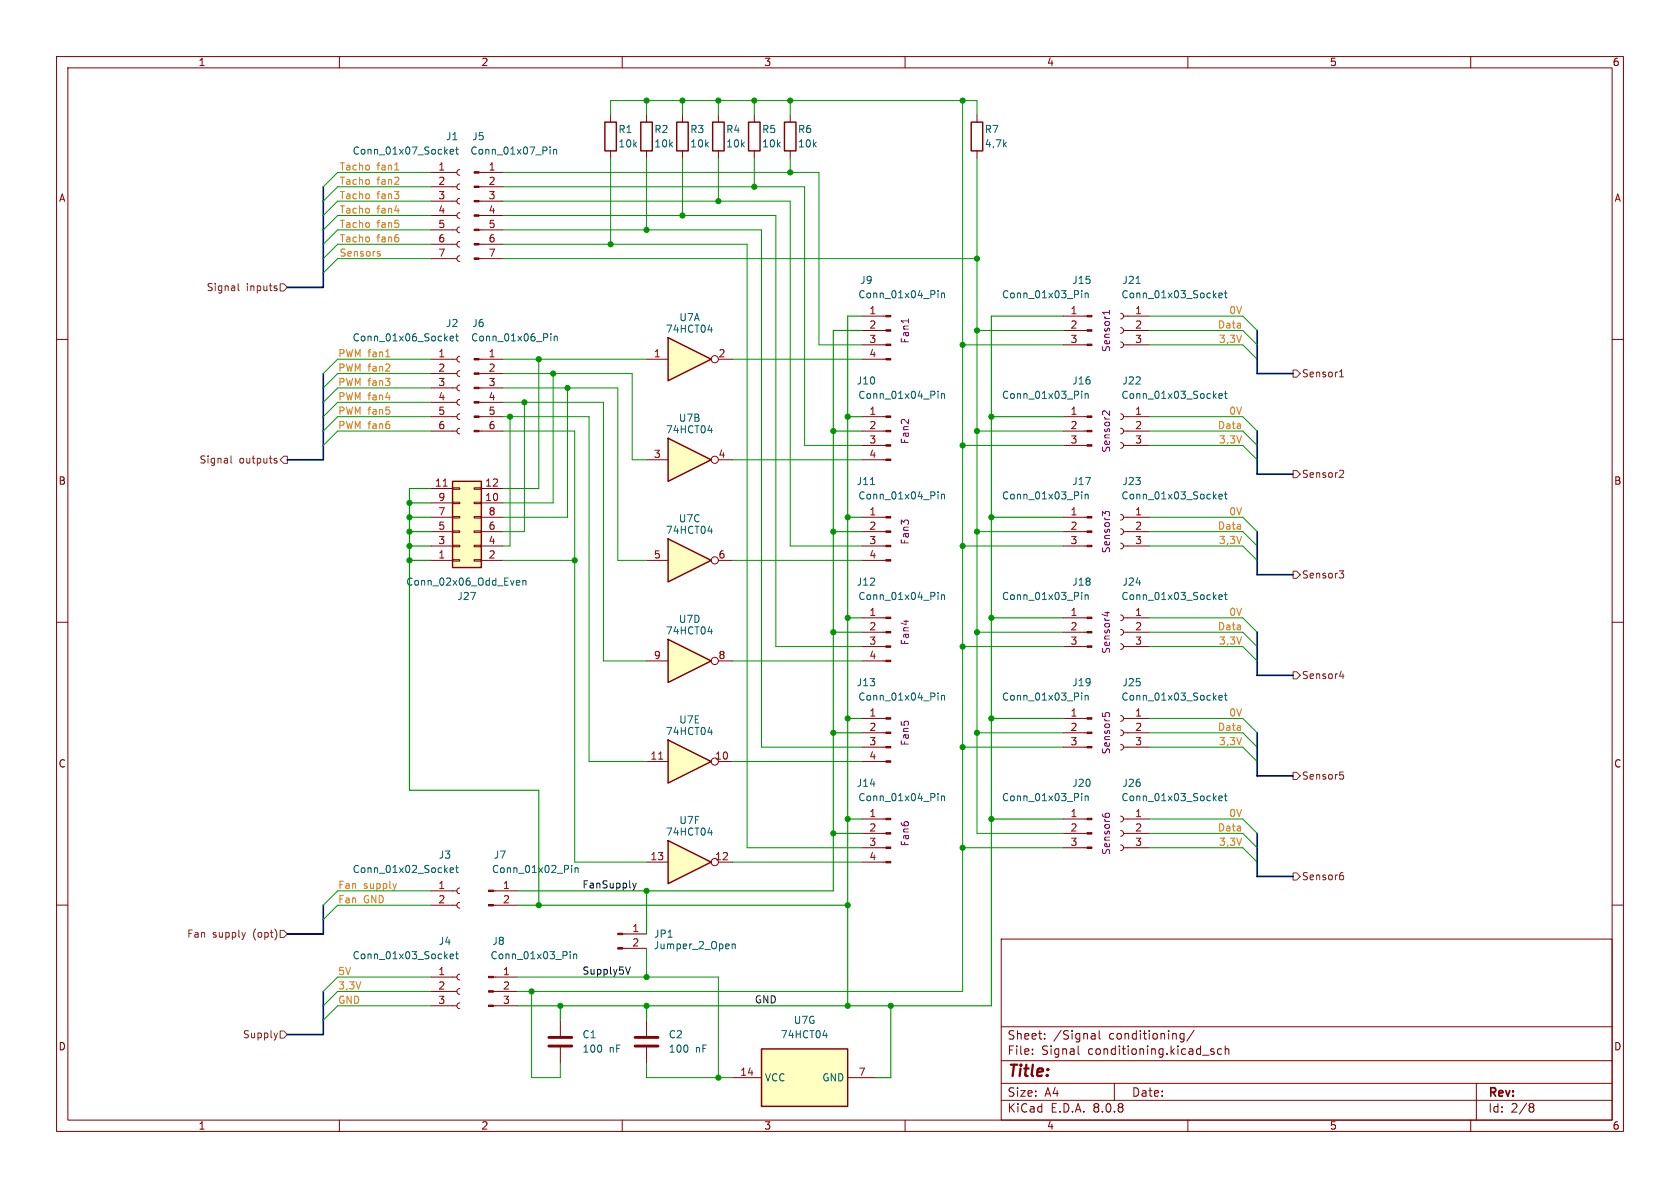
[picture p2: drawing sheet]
<svg xmlns="http://www.w3.org/2000/svg" width="297mm" height="210mm" viewBox="0 0 297 210" stroke-linecap="round" stroke-linejoin="round" font-family="sans-serif">
<defs><g id="words">
<text font-size="2.8" fill="#840000" x="178" y="190.9">Title:</text>
<g font-size="2.1" fill="#840000">
<text x="178" y="184">Sheet:</text>
<text x="186.2" y="184">/Signal</text>
<text x="196.1" y="184">conditioning/</text>
<text x="178" y="186.7">File:</text>
<text x="184.1" y="186.7">Signal</text>
<text x="192.4" y="186.7">conditioning.kicad_sch</text>
<text x="178" y="196.9">KiCad</text>
<text x="178" y="194.1">Size:</text>
<text x="184.7" y="194.1">A4</text>
<text x="185.7" y="196.9">E.D.A.</text>
<text x="193.3" y="196.9">8.0.8</text>
<text x="200" y="194.1">Date:</text>
<text x="263" y="194.3">Rev:</text>
<text x="263" y="196.9">Id:</text>
<text x="267.1" y="196.9">2/8</text>
</g>
<g font-size="1.8" fill="#840000">
<text x="35" y="11.9">1</text>
<text x="85" y="11.9">2</text>
<text x="135" y="11.9">3</text>
<text x="185" y="11.9">4</text>
<text x="235" y="11.9">5</text>
<text x="285" y="11.9">6</text>
<text x="10.3" y="35.9">A</text>
<text x="285.3" y="35.9">A</text>
<text x="10.3" y="85.9">B</text>
<text x="285.3" y="85.9">B</text>
<text x="10.3" y="135.9">C</text>
<text x="285.3" y="135.9">C</text>
<text x="10.3" y="185.9">D</text>
<text x="285.3" y="185.9">D</text>
<text x="35" y="199.9">1</text>
<text x="85" y="199.9">2</text>
<text x="135" y="199.9">3</text>
<text x="185" y="199.9">4</text>
<text x="235" y="199.9">5</text>
<text x="285" y="199.9">6</text>
</g>
<g font-size="1.8" fill="#006464">
<text x="109.2" y="23.7">R1</text>
<text x="115.6" y="23.7">R2</text>
<text x="121.9" y="23.7">R3</text>
<text x="128.3" y="23.7">R4</text>
<text x="134.6" y="23.7">R5</text>
<text x="141" y="23.7">R6</text>
<text x="174" y="23.7">R7</text>
<text x="62.2" y="27.5">Conn_01x07_Socket</text>
<text x="78.7" y="25">J1</text>
<text x="83.1" y="27.5">Conn_01x07_Pin</text>
<text x="83.4" y="25">J5</text>
<text x="109.2" y="26.3">10k</text>
<text x="115.6" y="26.3">10k</text>
<text x="121.9" y="26.3">10k</text>
<text x="128.3" y="26.3">10k</text>
<text x="134.6" y="26.3">10k</text>
<text x="141" y="26.3">10k</text>
<text x="174" y="26.3">4,7k</text>
<text x="151.6" y="52.9">Conn_01x04_Pin</text>
<text x="152" y="50.4">J9</text>
<text x="177" y="52.9">Conn_01x03_Pin</text>
<text x="189.5" y="50.4">J15</text>
<text x="198.1" y="52.9">Conn_01x03_Socket</text>
<text x="198.3" y="50.4">J21</text>
<text x="78.7" y="58">J2</text>
<text x="83.4" y="58">J6</text>
<text x="117.6" y="59">74HCT04</text>
<text x="120" y="57">U7A</text>
<text x="62.2" y="60.6">Conn_01x06_Socket</text>
<text x="83.2" y="60.6">Conn_01x06_Pin</text>
<text x="151.4" y="68.2">J10</text>
<text x="151.6" y="70.7">Conn_01x04_Pin</text>
<text x="177" y="70.7">Conn_01x03_Pin</text>
<text x="189.5" y="68.2">J16</text>
<text x="198.1" y="70.7">Conn_01x03_Socket</text>
<text x="198.3" y="68.2">J22</text>
<text x="117.6" y="76.8">74HCT04</text>
<text x="119.9" y="74.8">U7B</text>
<text x="151.4" y="86">J11</text>
<text x="151.6" y="88.5">Conn_01x04_Pin</text>
<text x="177" y="88.5">Conn_01x03_Pin</text>
<text x="189.5" y="86">J17</text>
<text x="198.1" y="88.5">Conn_01x03_Socket</text>
<text x="198.3" y="86">J23</text>
<text x="117.6" y="94.6">74HCT04</text>
<text x="119.9" y="92.5">U7C</text>
<text x="71.7" y="103.7">Conn_02x06_Odd_Even</text>
<text x="80.8" y="106.3">J27</text>
<text x="151.4" y="103.7">J12</text>
<text x="151.6" y="106.3">Conn_01x04_Pin</text>
<text x="177" y="106.3">Conn_01x03_Pin</text>
<text x="189.5" y="103.7">J18</text>
<text x="198.1" y="106.3">Conn_01x03_Socket</text>
<text x="198.3" y="103.7">J24</text>
<text x="117.6" y="112.4">74HCT04</text>
<text x="119.9" y="110.3">U7D</text>
<text x="151.4" y="121.5">J13</text>
<text x="151.6" y="124.1">Conn_01x04_Pin</text>
<text x="177" y="124.1">Conn_01x03_Pin</text>
<text x="189.5" y="121.5">J19</text>
<text x="198.1" y="124.1">Conn_01x03_Socket</text>
<text x="198.3" y="121.5">J25</text>
<text x="117.6" y="130.1">74HCT04</text>
<text x="120" y="128.1">U7E</text>
<text x="151.4" y="139.3">J14</text>
<text x="151.6" y="141.8">Conn_01x04_Pin</text>
<text x="177" y="141.8">Conn_01x03_Pin</text>
<text x="189.5" y="139.3">J20</text>
<text x="198.1" y="141.8">Conn_01x03_Socket</text>
<text x="198.3" y="139.3">J26</text>
<text x="117.6" y="147.9">74HCT04</text>
<text x="120" y="145.9">U7F</text>
<text x="62.2" y="154.5">Conn_01x02_Socket</text>
<text x="77.5" y="152">J3</text>
<text x="86.9" y="154.5">Conn_01x02_Pin</text>
<text x="87.2" y="152">J7</text>
<text x="77.5" y="167.2">J4</text>
<text x="86.9" y="167.2">J8</text>
<text x="115.5" y="168">Jumper_2_Open</text>
<text x="115.5" y="166">JP1</text>
<text x="62.2" y="169.8">Conn_01x03_Socket</text>
<text x="86.6" y="169.8">Conn_01x03_Pin</text>
<text x="102.9" y="183.7">C1</text>
<text x="118.1" y="183.7">C2</text>
<text x="137.9" y="183.7">74HCT04</text>
<text x="140.2" y="181.2">U7G</text>
<text x="102.9" y="186.3">100</text>
<text x="107.7" y="186.3">nF</text>
<text x="118.1" y="186.3">100</text>
<text x="122.9" y="186.3">nF</text>
<text x="135.1" y="191.4">VCC</text>
<text x="145.3" y="191.4">GND</text>
</g>
<g font-size="1.8" fill="#dd8500">
<text x="59.9" y="30.3">Tacho</text>
<text x="59.9" y="35.4">Tacho</text>
<text x="59.9" y="32.9">Tacho</text>
<text x="66.6" y="30.3">fan1</text>
<text x="66.6" y="35.4">fan3</text>
<text x="66.6" y="32.9">fan2</text>
<text x="59.9" y="38">Tacho</text>
<text x="59.9" y="40.5">Tacho</text>
<text x="66.6" y="38">fan4</text>
<text x="66.6" y="40.5">fan5</text>
<text x="59.9" y="43">Tacho</text>
<text x="59.9" y="45.6">Sensors</text>
<text x="66.6" y="43">fan6</text>
<text x="215.2" y="58.3">Data</text>
<text x="217.2" y="55.7">0V</text>
<text x="59.7" y="63.4">PWM fan1</text>
<text x="59.7" y="65.9">PWM fan2</text>
<text x="215.4" y="60.8">3,3V</text>
<text x="59.7" y="71">PWM fan4</text>
<text x="59.7" y="68.4">PWM fan3</text>
<text x="59.7" y="76.1">PWM fan6</text>
<text x="59.7" y="73.5">PWM fan5</text>
<text x="215.2" y="76.1">Data</text>
<text x="217.2" y="73.5">0V</text>
<text x="215.4" y="78.6">3,3V</text>
<text x="215.2" y="93.8">Data</text>
<text x="217.2" y="91.3">0V</text>
<text x="215.4" y="96.4">3,3V</text>
<text x="215.2" y="111.6">Data</text>
<text x="217.2" y="109.1">0V</text>
<text x="215.4" y="114.2">3,3V</text>
<text x="215.2" y="129.4">Data</text>
<text x="215.4" y="131.9">3,3V</text>
<text x="217.2" y="126.9">0V</text>
<text x="215.2" y="147.2">Data</text>
<text x="215.4" y="149.7">3,3V</text>
<text x="217.2" y="144.6">0V</text>
<text x="59.7" y="157.3">Fan</text>
<text x="59.7" y="159.9">Fan</text>
<text x="64.2" y="157.3">supply</text>
<text x="64.2" y="159.9">GND</text>
<text x="59.7" y="172.6">5V</text>
<text x="59.7" y="175.1">3,3V</text>
<text x="59.7" y="177.7">GND</text>
</g>
<g font-size="1.8" fill="#a90000">
<text x="77.4" y="30.2">1</text>
<text x="77.4" y="32.8">2</text>
<text x="77.4" y="35.3">3</text>
<text x="86.3" y="30.2">1</text>
<text x="86.3" y="32.8">2</text>
<text x="86.3" y="35.3">3</text>
<text x="77.4" y="37.8">4</text>
<text x="77.4" y="40.4">5</text>
<text x="86.3" y="37.8">4</text>
<text x="86.3" y="40.4">5</text>
<text x="77.4" y="42.9">6</text>
<text x="77.4" y="45.5">7</text>
<text x="86.3" y="42.9">6</text>
<text x="86.3" y="45.5">7</text>
<text x="153.6" y="55.6">1</text>
<text x="153.6" y="58.2">2</text>
<text x="189.2" y="55.6">1</text>
<text x="189.2" y="58.2">2</text>
<text x="200.6" y="55.6">1</text>
<text x="200.6" y="58.2">2</text>
<text x="77.4" y="63.2">1</text>
<text x="77.4" y="65.8">2</text>
<text x="86.3" y="63.2">1</text>
<text x="86.3" y="65.8">2</text>
<text x="115.5" y="63.2">1</text>
<text x="126.9" y="63.2">2</text>
<text x="153.6" y="60.7">3</text>
<text x="153.6" y="63.2">4</text>
<text x="189.2" y="60.7">3</text>
<text x="200.6" y="60.7">3</text>
<text x="77.4" y="68.3">3</text>
<text x="77.4" y="70.9">4</text>
<text x="86.3" y="68.3">3</text>
<text x="86.3" y="70.9">4</text>
<text x="77.4" y="73.4">5</text>
<text x="77.4" y="75.9">6</text>
<text x="86.3" y="73.4">5</text>
<text x="86.3" y="75.9">6</text>
<text x="153.6" y="73.4">1</text>
<text x="153.6" y="75.9">2</text>
<text x="189.2" y="73.4">1</text>
<text x="189.2" y="75.9">2</text>
<text x="200.6" y="73.4">1</text>
<text x="200.6" y="75.9">2</text>
<text x="115.5" y="81">3</text>
<text x="126.9" y="81">4</text>
<text x="153.6" y="78.5">3</text>
<text x="153.6" y="81">4</text>
<text x="189.2" y="78.5">3</text>
<text x="200.6" y="78.5">3</text>
<text x="76.8" y="86.1">11</text>
<text x="77.4" y="88.6">9</text>
<text x="85.7" y="88.6">10</text>
<text x="85.7" y="86.1">12</text>
<text x="77.4" y="93.7">5</text>
<text x="77.4" y="91.2">7</text>
<text x="86.3" y="93.7">6</text>
<text x="86.3" y="91.2">8</text>
<text x="153.6" y="91.2">1</text>
<text x="153.6" y="93.7">2</text>
<text x="189.2" y="91.2">1</text>
<text x="189.2" y="93.7">2</text>
<text x="200.6" y="91.2">1</text>
<text x="200.6" y="93.7">2</text>
<text x="77.4" y="98.8">1</text>
<text x="77.4" y="96.3">3</text>
<text x="86.3" y="98.8">2</text>
<text x="86.3" y="96.3">4</text>
<text x="115.5" y="98.8">5</text>
<text x="126.9" y="98.8">6</text>
<text x="153.6" y="96.3">3</text>
<text x="153.6" y="98.8">4</text>
<text x="189.2" y="96.3">3</text>
<text x="200.6" y="96.3">3</text>
<text x="153.6" y="109">1</text>
<text x="153.6" y="111.5">2</text>
<text x="189.2" y="109">1</text>
<text x="189.2" y="111.5">2</text>
<text x="200.6" y="109">1</text>
<text x="200.6" y="111.5">2</text>
<text x="115.5" y="116.6">9</text>
<text x="126.9" y="116.6">8</text>
<text x="153.6" y="114">3</text>
<text x="153.6" y="116.6">4</text>
<text x="189.2" y="114">3</text>
<text x="200.6" y="114">3</text>
<text x="153.6" y="126.7">1</text>
<text x="153.6" y="129.3">2</text>
<text x="153.6" y="131.8">3</text>
<text x="189.2" y="126.7">1</text>
<text x="189.2" y="129.3">2</text>
<text x="189.2" y="131.8">3</text>
<text x="200.6" y="126.7">1</text>
<text x="200.6" y="129.3">2</text>
<text x="200.6" y="131.8">3</text>
<text x="114.9" y="134.4">11</text>
<text x="126.3" y="134.4">10</text>
<text x="153.6" y="134.4">4</text>
<text x="153.6" y="144.5">1</text>
<text x="153.6" y="147.1">2</text>
<text x="153.6" y="149.6">3</text>
<text x="189.2" y="144.5">1</text>
<text x="189.2" y="147.1">2</text>
<text x="189.2" y="149.6">3</text>
<text x="200.6" y="144.5">1</text>
<text x="200.6" y="147.1">2</text>
<text x="200.6" y="149.6">3</text>
<text x="114.9" y="152.1">13</text>
<text x="126.3" y="152.1">12</text>
<text x="153.6" y="152.1">4</text>
<text x="77.4" y="157.2">1</text>
<text x="77.4" y="159.8">2</text>
<text x="88.8" y="157.2">1</text>
<text x="88.8" y="159.8">2</text>
<text x="111.7" y="164.8">1</text>
<text x="111.7" y="167.4">2</text>
<text x="77.4" y="172.5">1</text>
<text x="88.8" y="172.5">1</text>
<text x="77.4" y="175">2</text>
<text x="77.4" y="177.5">3</text>
<text x="88.8" y="175">2</text>
<text x="88.8" y="177.5">3</text>
<text x="130.8" y="190.2">14</text>
<text x="151.7" y="190.2">7</text>
</g>
<g font-size="1.8" fill="#725600">
<text x="36.4" y="51.7">Signal</text>
<text x="43.5" y="51.7">inputs</text>
<text x="230.1" y="66.9">Sensor1</text>
<text x="35.2" y="82.1">Signal</text>
<text x="42.3" y="82.1">outputs</text>
<text x="230.1" y="84.7">Sensor2</text>
<text x="230.1" y="102.5">Sensor3</text>
<text x="230.1" y="120.2">Sensor4</text>
<text x="230.1" y="138">Sensor5</text>
<text x="230.1" y="155.8">Sensor6</text>
<text x="33" y="166">Fan</text>
<text x="37.5" y="166">supply</text>
<text x="44.8" y="166">(opt)</text>
<text x="42.8" y="183.7">Supply</text>
</g>
<g font-size="1.8" fill="#840084">
<text x="160.9" y="60.8" transform="rotate(-90 160.9 60.8)">Fan1</text>
<text x="196.4" y="62.3" transform="rotate(-90 196.4 62.3)">Sensor1</text>
<text x="160.9" y="78.6" transform="rotate(-90 160.9 78.6)">Fan2</text>
<text x="196.4" y="80.1" transform="rotate(-90 196.4 80.1)">Sensor2</text>
<text x="160.9" y="96.4" transform="rotate(-90 160.9 96.4)">Fan3</text>
<text x="196.4" y="97.9" transform="rotate(-90 196.4 97.9)">Sensor3</text>
<text x="160.9" y="114.2" transform="rotate(-90 160.9 114.2)">Fan4</text>
<text x="196.4" y="115.7" transform="rotate(-90 196.4 115.7)">Sensor4</text>
<text x="160.9" y="131.9" transform="rotate(-90 160.9 131.9)">Fan5</text>
<text x="196.4" y="133.5" transform="rotate(-90 196.4 133.5)">Sensor5</text>
<text x="160.9" y="149.7" transform="rotate(-90 160.9 149.7)">Fan6</text>
<text x="196.4" y="151.2" transform="rotate(-90 196.4 151.2)">Sensor6</text>
</g>
<g font-size="1.8" fill="#0f0f0f">
<text x="102.9" y="157.1">FanSupply</text>
<text x="102.9" y="172.4">Supply5V</text>
<text x="133.3" y="177.5">GND</text>
</g>
</g></defs>
<g fill="none" stroke="#840000" stroke-width=".18">
<path d="M10 10h277v190h-277zM12 12h273v186h-273zM60 10v2M110 10v2M160 10v2M210 10v2M260 10v2M152.4 58.4h4.2M152.4 55.9h4.2M10 60h2M152.4 63.5h4.2M152.4 61h4.2"/>
<path d="M285 60h2M10 110h2M285 110h2M87.2 157.5h4.2M10 160h2M87.2 160h4.2M177 166h108v32h-108zM285 160h2M60 198v2M110 198v2M160 198v2M177 194.5h108"/>
<path d="M177 191.5h108M177 187.5h108M177 181.5h108M182.5 186.3v.1M182.5 185.5v.1M184.7 183.6v.1M184.7 182.8v.1M190.6 184.9v1.3l.2 .2M193.1 182.7h.3l.2 .2v.8M193.6 183.6l-.5 .1M193.6 183.1h-.5M194.3 182.2v1.3l.2 .2"/>
<path d="M197 191.5v3M209.3 182.8l-.4-.1-.3 .3v.4l.1 .2h.6M209.3 182.7v1.2l-.3 .3-.3-.1M210 198v2M211.1 182.1l-1.3 2M214.6 185.5l-.4-.1-.2 .2 .1 .2 .5 .2v.3h-.6M216 185.5l-.5-.1-.3 .3v.4l.2 .2h.6M216.6 185.5l.2-.1 .4 .1v.9M216.6 184.9v1.5M260 198v2M261 191.5v6.5M270.6 195.1l.4 .1 .2 .2-.3 .3"/>
<path d="M270.6 195.7h.3M270.9 195.7l.2 .2 .1 .4-.2 .2-.4 .1"/>
</g>
<g fill="#840000" stroke="#840000" stroke-width=".18">
<path d="M86.4 159.9h.8v.2h-.8z"/>
<path d="M86.4 157.4h.8v.2h-.8z"/>
<path d="M156.6 63.4h.9v.2h-.9z"/>
<path d="M156.6 60.8h.9v.3h-.9z"/>
<path d="M156.6 58.3h.9v.2h-.9z"/>
<path d="M156.6 55.8h.9v.2h-.9z"/>
</g>
<path d="M165.8 51.4v.1M165.8 51.8v.8M166.4 51.8v.8M166.4 51.9l.2-.1 .3 .1 .1 .7M101.1 153v.1M101.1 153.4v.8M101.7 153.4v.8M101.7 153.5l.1-.1 .4 .1v.7" fill="none" stroke="#006464" stroke-width=".18"/>
<path d="M160.6 56.4v.7" fill="none" stroke="#840084" stroke-width=".18"/>
<path d="M118.1 59.7l7.6 3.8-7.6 3.8z" fill="#ffffc2"/>
<path d="M118.1 59.7l7.6 3.8-7.6 3.8z" fill="none" stroke="#840000" stroke-width=".25"/>
<g fill="none" stroke="#840000" stroke-width=".18">
<path d="M114.3 63.5h3.8M127 63.5h2.5"/>
<circle cx="126.4" cy="63.5" r=".63"/>
</g>
<path d="M125.2 58.3h.7M125.8 57.9v.8" fill="none" stroke="#006464" stroke-width=".18"/>
<path d="M118.1 95.3l7.6 3.8-7.6 3.8z" fill="#ffffc2"/>
<path d="M113.3 21.6h2v5.1h-2zM119.6 21.6h2.1v5.1h-2.1zM126 21.6h2v5.1h-2zM118.1 95.3l7.6 3.8-7.6 3.8z" fill="none" stroke="#840000" stroke-width=".25"/>
<g fill="none" stroke="#840000" stroke-width=".18">
<path d="M114.3 20.3v1.3M114.3 26.7v1.2M120.6 20.3v1.3M120.6 26.7v1.2M127 20.3v1.3M127 26.7v1.2M114.3 99.1h3.8M127 99.1h2.5M152.4 114.3h4.2M152.4 111.8h4.2M152.4 109.2h4.2M152.4 116.8h4.2"/>
<path d="M188 114.3h4.2M188 111.8h4.2M188 109.2h4.2M188 132.1h4.2M188 129.5h4.2M188 127h4.2M188 149.9h4.2M188 147.3h4.2M188 144.8h4.2"/>
<circle cx="126.4" cy="99.1" r=".63"/>
</g>
<g fill="none" stroke="#006464" stroke-width=".18">
<path d="M125.2 93.9h.7M125.8 93.5v.8M165.8 104.7v.1M165.8 105.1v.9M166.4 105.3l.2-.2 .3 .1 .1 .8M166.4 105.1v.9M191.2 104.7v.1M191.2 105.1v.9M191.8 105.1v.9M191.8 105.3l.2-.2 .3 .1 .1 .8M191.2 122.5v.1M191.2 122.9v.9"/>
<path d="M191.8 122.9v.9M191.8 123l.2-.1 .3 .1 .1 .8M191.2 140.3v.1M191.2 140.7v.8M191.8 140.7v.8M191.8 140.8l.2-.1 .3 .1 .1 .7"/>
</g>
<g fill="#840000" stroke="#840000" stroke-width=".18">
<path d="M192.2 132h.8v.2h-.8z"/>
<path d="M192.2 129.4h.8v.3h-.8z"/>
<path d="M192.2 126.9h.8v.2h-.8z"/>
<path d="M192.2 114.2h.8v.2h-.8z"/>
<path d="M192.2 111.6h.8v.3h-.8z"/>
<path d="M192.2 109.1h.8v.2h-.8z"/>
<path d="M192.2 149.7h.8v.3h-.8z"/>
<path d="M192.2 147.2h.8v.2h-.8z"/>
<path d="M192.2 144.7h.8v.2h-.8z"/>
<path d="M156.6 116.7h.9v.3h-.9z"/>
<path d="M156.6 114.2h.9v.2h-.9z"/>
<path d="M156.6 111.6h.9v.3h-.9z"/>
<path d="M156.6 109.1h.9v.2h-.9z"/>
</g>
<path d="M195.3 108.3h.9M195.7 108.1v.8M194.9 126v.6M195.4 126.5v-.3l.2-.2h.4l.2 .5M194.9 143.9v.2M195.4 144.2v-.2l.2-.2h.4l.2 .4" fill="none" stroke="#840084" stroke-width=".18"/>
<path d="M118.1 77.5l7.6 3.8-7.6 3.8z" fill="#ffffc2"/>
<path d="M106.9 21.6h2.1v5.1h-2.1zM138.7 21.6h2v5.1h-2zM118.1 77.5l7.6 3.8-7.6 3.8z" fill="none" stroke="#840000" stroke-width=".25"/>
<g fill="none" stroke="#840000" stroke-width=".18">
<path d="M84.7 38.1h4.2M84.7 35.6h4.2M84.7 33h4.2M84.7 30.5h4.2M107.9 20.3v1.3M107.9 26.7v1.2M139.7 20.3v1.3M139.7 26.7v1.2M84.7 45.7h4.2M84.7 43.2h4.2M84.7 40.6h4.2M84.7 76.2h4.2"/>
<path d="M84.7 73.7h4.2M84.7 71.1h4.2M84.7 68.6h4.2M84.7 66h4.2M84.7 63.5h4.2M114.3 81.3h3.8M127 81.3h2.5M76.2 157.5h4.6M81.3 159.5l-.4 .2-.1 .3 .1 .4 .4 .1M81.3 157l-.4 .1-.1 .4 .1 .3 .4 .2M76.2 177.8h4.6M76.2 175.3h4.6"/>
<path d="M76.2 172.7h4.6M76.2 160h4.6M81.3 177.3l-.4 .1-.1 .4 .1 .4 .4 .1M81.3 174.8l-.4 .1-.1 .4 .1 .3 .4 .2M81.3 172.2l-.4 .2-.1 .3 .1 .4 .4 .1M87.2 177.8h4.2M87.2 175.3h4.2M87.2 172.7h4.2"/>
<circle cx="126.4" cy="81.3" r=".63"/>
</g>
<g fill="none" stroke="#006464" stroke-width=".18">
<path d="M97.3 26v.1M97.3 26.4v.8M97.9 26.4v.8M97.9 26.5l.1-.1 .3 .1 .1 .7M97.4 59v.1M97.4 59.4v.9M98 59.4v.9M98 59.5l.2-.1 .3 .1v.8M125.2 76.1h.7M125.8 75.7v.8M79.6 153.8l.6-.1-.1-.2-.3-.1-.2 .2v.6h.5M80.5 153.4h.5"/>
<path d="M80.7 153v1.1l.3 .1M79.6 169.1l.6-.2-.1-.2-.3-.1-.2 .2v.6h.5M80.5 168.6h.5M80.7 168.2v1.1l.3 .2M100.8 168.2v.1M100.8 168.6v.9M101.4 168.8l.2-.2 .3 .1 .1 .8M101.4 168.6v.9"/>
</g>
<g fill="#840000" stroke="#840000" stroke-width=".18">
<path d="M86.4 177.7h.8v.2h-.8z"/>
<path d="M86.4 175.1h.8v.3h-.8z"/>
<path d="M86.4 172.6h.8v.2h-.8z"/>
<path d="M83.8 76.1h.9v.2h-.9z"/>
<path d="M83.8 73.5h.9v.3h-.9z"/>
<path d="M83.8 71h.9v.2h-.9z"/>
<path d="M83.8 68.5h.9v.2h-.9z"/>
<path d="M83.8 65.9h.9v.3h-.9z"/>
<path d="M83.8 63.4h.9v.2h-.9z"/>
<path d="M83.8 45.6h.9v.2h-.9z"/>
<path d="M83.8 43.1h.9v.2h-.9z"/>
<path d="M83.8 40.5h.9v.3h-.9z"/>
<path d="M83.8 38h.9v.2h-.9z"/>
<path d="M83.8 35.4h.9v.3h-.9z"/>
<path d="M83.8 32.9h.9v.2h-.9z"/>
<path d="M83.8 30.4h.9v.2h-.9z"/>
</g>
<path d="M80 85.1h5.1v15.2h-5.1z" fill="#ffffc2"/>
<g fill="none" stroke="#840000" stroke-width=".18">
<path d="M76.2 38.1h4.6M76.2 35.6h4.6M76.2 33h4.6M76.2 30.5h4.6M81.3 37.6l-.4 .1-.1 .4 .1 .4 .4 .1M81.3 35.1l-.4 .1-.1 .4 .1 .3 .4 .2M81.3 32.5l-.4 .2-.1 .3 .1 .4 .4 .1M81.3 30l-.4 .1-.1 .4 .1 .3 .4 .2M133.3 20.3v1.3M133.3 26.7v1.2M76.2 45.7h4.6M76.2 43.2h4.6"/>
<path d="M76.2 40.6h4.6M81.3 45.2l-.4 .2-.1 .3 .1 .4 .4 .1M81.3 42.7l-.4 .1-.1 .4 .1 .3 .4 .2M81.3 40.1l-.4 .2-.1 .3 .1 .4 .4 .1M188 58.4h4.2M188 55.9h4.2M198.1 57.9l.4 .2 .1 .3-.1 .4-.4 .1M198.1 55.4l.4 .1 .1 .4-.1 .3-.4 .2M198.6 58.4h4.6M198.6 55.9h4.6M76.2 76.2h4.6M76.2 73.7h4.6"/>
<path d="M76.2 71.1h4.6M76.2 68.6h4.6M76.2 66h4.6M76.2 63.5h4.6M81.3 75.7l-.4 .1-.1 .4 .1 .4 .4 .1M81.3 73.2l-.4 .1-.1 .4 .1 .3 .4 .2M81.3 70.6l-.4 .2-.1 .3 .1 .4 .4 .1M81.3 68.1l-.4 .1-.1 .4 .1 .3 .4 .2M81.3 65.5l-.4 .2-.1 .3 .1 .4 .4 .1M81.3 63l-.4 .1-.1 .4 .1 .4 .4 .1M188 76.2h4.2M188 73.7h4.2"/>
<path d="M188 61h4.2M188 78.7h4.2M198.1 60.5l.4 .1 .1 .4-.1 .3-.4 .2M198.1 78.2l.4 .2 .1 .3-.1 .4-.4 .1M198.1 75.7l.4 .1 .1 .4-.1 .4-.4 .1M198.1 73.2l.4 .1 .1 .4-.1 .3-.4 .2M198.6 76.2h4.6M198.6 73.7h4.6M198.6 61h4.6M198.6 78.7h4.6M76.2 99.1h3.8M76.2 88.9h3.8"/>
<path d="M76.2 86.4h3.8M76.2 96.5h3.8M76.2 94h3.8M76.2 91.4h3.8M80 86.2h1.3v.3h-1.3zM80 88.8h1.3v.2h-1.3zM80 91.3h1.3v.3h-1.3zM80 93.9h1.3v.2h-1.3zM80 96.4h1.3v.2h-1.3zM80 98.9h1.3v.3h-1.3zM83.8 86.2h1.3v.3h-1.3zM83.8 88.8h1.3v.2h-1.3z"/>
<path d="M83.8 91.3h1.3v.3h-1.3zM83.8 93.9h1.3v.2h-1.3zM83.8 96.4h1.3v.2h-1.3zM83.8 98.9h1.3v.3h-1.3zM85.1 99.1h3.8M85.1 88.9h3.8M85.1 86.4h3.8M85.1 96.5h3.8M85.1 94h3.8M85.1 91.4h3.8M188 96.5h4.2M188 94h4.2"/>
<path d="M188 91.4h4.2M198.1 96l.4 .2 .1 .3-.1 .4-.4 .1M198.1 93.5l.4 .1 .1 .4-.1 .3-.4 .2M198.1 90.9l.4 .2 .1 .3-.1 .4-.4 .1M198.6 96.5h4.6M198.6 94h4.6M198.6 91.4h4.6M198.1 113.8l.4 .1 .1 .4-.1 .4-.4 .1M198.1 111.3l.4 .1 .1 .4-.1 .3-.4 .2M198.1 108.7l.4 .2 .1 .3-.1 .4-.4 .1M198.6 114.3h4.6M198.6 111.8h4.6"/>
<path d="M198.6 109.2h4.6M198.1 131.6l.4 .1 .1 .4-.1 .3-.4 .2M198.1 129l.4 .2 .1 .3-.1 .4-.4 .1M198.1 126.5l.4 .1 .1 .4-.1 .4-.4 .1M198.6 132.1h4.6M198.6 129.5h4.6M198.6 127h4.6M198.1 149.4l.4 .1 .1 .4-.1 .3-.4 .2M198.1 146.8l.4 .2 .1 .3-.1 .4-.4 .1M198.1 144.3l.4 .1 .1 .4-.1 .3-.4 .2M198.6 149.9h4.6M198.6 147.3h4.6"/>
<path d="M198.6 144.8h4.6M110.1 167.6h4.2M110.1 165.1h4.2M114.3 180.3v2.8M114.3 185.2v2.8"/>
</g>
<path d="M132.3 21.6h2.1v5.1h-2.1zM80 85.1h5.1v15.2h-5.1z" fill="none" stroke="#840000" stroke-width=".25"/>
<path d="M78.3 85.9h.8" fill="none" stroke="#a90000" stroke-width=".18"/>
<g fill="none" stroke="#006464" stroke-width=".18">
<path d="M79.6 26.8l.6-.1-.1-.2-.3-.1-.2 .2v.6h.5M80.5 26.4h.5M80.7 26v1.1l.3 .1M79.6 59.8l.6-.1-.1-.2-.3-.1-.2 .2v.6h.5M80.5 59.4h.5M80.7 59v1.1l.3 .2M191.2 51.4v.1M191.2 51.8v.8M191.8 51.9l.2-.1 .3 .1 .1 .7M191.8 51.8v.8M200.9 50.1h.7M215.5 52.2l.6-.1-.1-.2-.3-.1-.2 .2v.6h.5"/>
<path d="M216.5 51.8h.4M216.6 51.4v1.1l.3 .1M191.2 69.2v.1M191.2 69.6v.8M191.8 69.7l.2-.1h.3l.1 .8M191.8 69.6v.8M215.5 70l.6-.1-.1-.3h-.3l-.2 .2v.6h.5M216.5 69.6h.4M216.6 69.2v1l.3 .2M191.2 86.9v.2M191.2 87.4v.8M191.8 87.4v.8"/>
<path d="M191.8 87.5l.2-.1h.3l.1 .8M215.5 87.8l.6-.1-.1-.3h-.3l-.2 .1v.6h.5M216.5 87.4h.4M216.6 86.9v1.1l.3 .2M91.5 102.6l.3 .1 .1 .2-.6 .1M91.8 103.4h-.3M92.4 102.7l.2-.1 .3 .1 .1 .7M92.4 102.6v.8M215.5 105.6l.6-.2-.1-.2-.3-.1-.2 .2v.6h.5M216.5 105.1h.4M216.6 104.7v1.1l.3 .2M215.5 123.3l.6-.1-.1-.2-.3-.1-.2 .2v.6h.5"/>
<path d="M216.5 122.9h.4M216.6 122.5v1.1l.3 .2M215.5 141.1l.6-.1-.1-.2-.3-.1-.2 .2v.6h.5M216.5 140.7h.4M216.6 140.3v1.1l.3 .1M129.4 166.9v.8M129.4 167l.2-.1h.3l.1 .8"/>
</g>
<path d="M112.3 184.9h4M112.3 183.4h4" fill="none" stroke="#840000" stroke-width=".51"/>
<g fill="#840000" stroke="#840000" stroke-width=".18">
<path d="M192.2 78.6h.8v.3h-.8z"/>
<path d="M192.2 76.1h.8v.2h-.8z"/>
<path d="M192.2 73.5h.8v.3h-.8z"/>
<path d="M192.2 60.8h.8v.3h-.8z"/>
<path d="M192.2 58.3h.8v.2h-.8z"/>
<path d="M192.2 55.8h.8v.2h-.8z"/>
<path d="M192.2 96.4h.8v.2h-.8z"/>
<path d="M192.2 93.9h.8v.2h-.8z"/>
<path d="M192.2 91.3h.8v.3h-.8z"/>
<path d="M109.2 167.5h.9v.3h-.9z"/>
<path d="M109.2 165h.9v.2h-.9z"/>
</g>
<path d="M196.2 54.9v.7M196.2 55.2h-1.3l.4 .4M196.2 72.6v.8l-.9-.8-.4 .2v.4M196.2 91v-.3l-.3-.3-.4 .1-.1 .3-.5-.4v.8" fill="none" stroke="#840084" stroke-width=".18"/>
<path d="M134.6 185.4h15.3v10.2h-15.3z" fill="#ffffc2"/>
<path d="M134.6 185.4h15.3v10.2h-15.3z" fill="none" stroke="#840000" stroke-width=".25"/>
<path d="M99.1 180.3v2.8M99.1 185.2v2.8M129.5 190.5h5.1M149.9 190.5h5" fill="none" stroke="#840000" stroke-width=".18"/>
<path d="M145.5 183h.8M146.1 182.6v.9" fill="none" stroke="#006464" stroke-width=".18"/>
<path d="M97 184.9h4.1M97 183.4h4.1" fill="none" stroke="#840000" stroke-width=".51"/>
<path d="M118.1 130.8l7.6 3.8-7.6 3.8z" fill="#ffffc2"/>
<path d="M118.1 130.8l7.6 3.8-7.6 3.8z" fill="none" stroke="#840000" stroke-width=".25"/>
<g fill="none" stroke="#840000" stroke-width=".18">
<path d="M114.3 134.6h3.8M127 134.6h2.5"/>
<circle cx="126.4" cy="134.6" r=".63"/>
</g>
<path d="M116.4 134.2h.8" fill="none" stroke="#a90000" stroke-width=".18"/>
<path d="M125.2 129.4h.7M125.8 129v.9" fill="none" stroke="#006464" stroke-width=".18"/>
<path d="M118.1 148.6l7.6 3.8-7.6 3.8z" fill="#ffffc2"/>
<path d="M118.1 148.6l7.6 3.8-7.6 3.8z" fill="none" stroke="#840000" stroke-width=".25"/>
<g fill="none" stroke="#840000" stroke-width=".18">
<path d="M114.3 152.4h3.8M127 152.4h2.5"/>
<circle cx="126.4" cy="152.4" r=".63"/>
</g>
<path d="M125.2 147.2h.7M125.8 146.8v.8" fill="none" stroke="#006464" stroke-width=".18"/>
<path d="M118.1 113l7.6 3.8-7.6 3.9z" fill="#ffffc2"/>
<path d="M171.7 21.6h2v5.1h-2zM118.1 113l7.6 3.8-7.6 3.9z" fill="none" stroke="#840000" stroke-width=".25"/>
<g fill="none" stroke="#840000" stroke-width=".18">
<path d="M172.7 20.3v1.3M172.7 26.7v1.2M152.4 78.7h4.2M152.4 76.2h4.2M152.4 73.7h4.2M152.4 81.3h4.2M152.4 99.1h4.2M152.4 96.5h4.2M152.4 94h4.2M152.4 91.4h4.2M114.3 116.8h3.8M127 116.8h2.5"/>
<path d="M152.4 134.6h4.2M152.4 132.1h4.2M152.4 129.5h4.2M152.4 127h4.2M152.4 152.4h4.2M152.4 149.9h4.2M152.4 147.3h4.2M152.4 144.8h4.2"/>
<circle cx="126.4" cy="116.8" r=".63"/>
</g>
<g fill="none" stroke="#006464" stroke-width=".18">
<path d="M165.8 69.2v.1M165.8 69.6v.8M166.4 69.6v.8M166.4 69.7l.2-.1h.3l.1 .8M153.9 85.7h.7M165.8 86.9v.2M165.8 87.4v.8M166.4 87.4v.8M166.4 87.5l.2-.1h.3l.1 .8M125.2 111.7h.7M125.8 111.2v.9M165.8 122.5v.1"/>
<path d="M165.8 122.9v.9M166.4 122.9v.9M166.4 123l.2-.1 .3 .1 .1 .8M165.8 140.3v.1M165.8 140.7v.8M166.4 140.7v.8M166.4 140.8l.2-.1 .3 .1 .1 .7"/>
</g>
<g fill="#840000" stroke="#840000" stroke-width=".18">
<path d="M156.6 134.5h.9v.2h-.9z"/>
<path d="M156.6 132h.9v.2h-.9z"/>
<path d="M156.6 129.4h.9v.3h-.9z"/>
<path d="M156.6 126.9h.9v.2h-.9z"/>
<path d="M156.6 152.3h.9v.2h-.9z"/>
<path d="M156.6 149.7h.9v.3h-.9z"/>
<path d="M156.6 147.2h.9v.2h-.9z"/>
<path d="M156.6 144.7h.9v.2h-.9z"/>
<path d="M156.6 81.2h.9v.2h-.9z"/>
<path d="M156.6 78.6h.9v.3h-.9z"/>
<path d="M156.6 76.1h.9v.2h-.9z"/>
<path d="M156.6 73.5h.9v.3h-.9z"/>
<path d="M156.6 98.9h.9v.3h-.9z"/>
<path d="M156.6 96.4h.9v.2h-.9z"/>
<path d="M156.6 93.9h.9v.2h-.9z"/>
<path d="M156.6 91.3h.9v.3h-.9z"/>
</g>
<g fill="none" stroke="#725600" stroke-width=".18">
<path d="M42.1 50.1v1.1l.2 .2M48.6 51h.3l.1 .2-.2 .2h-.2M48.6 50.5l.3 .1M49.5 50.2h.7l.6 .6-.6 .6h-.7zM228.6 65.4h.6l.7 .6-.7 .7h-.6zM236.8 66.6h.7M236.8 65.7l.4-.4v1.3M40.8 80.6v1.1l.2 .2M48.5 81.4l.5 .2-.1 .2-.3 .1M48.5 81.1h.4M50.2 80.6h.6v1.3h-.6l-.7-.6zM228.6 83.2h.6l.7 .6-.7 .7h-.6z"/>
<path d="M237 83.1l.4 .1 .1 .3-.7 .9h.7M228.6 101h.6l.7 .6-.7 .6h-.6zM228.6 118.7h.6l.7 .7-.7 .6h-.6zM236.8 100.9h.7l-.4 .5 .4 .1v.4l-.2 .3h-.4M236.8 119.5h.8M237.4 119.1v.9M228.6 136.5h.6l.7 .7-.7 .6h-.6zM236.9 136.5h.6M237 137h.3l.2 .2-.1 .5h-.4M228.6 154.3h.6l.7 .6-.7 .7h-.6zM237.1 154.7h.2l.2 .3v.4l-.4 .1M237.2 154.2h.2"/>
<path d="M43.4 164.8l-.3 .9M49.5 164.5h.7l.6 .6-.6 .6h-.7zM49.1 182.6l-.3 .9M49.5 182.2h.7l.6 .7-.6 .6h-.7z"/>
</g>
<path d="M111.9 156.1l.3 .9M112.2 157l-.3 .4M112.5 156.1l-.3 .9M111.4 170.9l-.4 1.3" fill="none" stroke="#0f0f0f" stroke-width=".18"/>
<path d="M69.8 30h.7M66.9 44.9h.3v.2l-.1 .2h-.3M66.9 44.4l.3 .1M68.2 63.1h.7M70.1 156.2l-.3 .8" fill="none" stroke="#dd8500" stroke-width=".18"/>
<path d="M57.1 33v17.8h-6.3M222.2 58.4v7.6h6.4M57.1 66v15.3h-6.3M222.2 76.2v7.6h6.4M222.2 94v7.6h6.4M222.2 111.8v7.6h6.4M222.2 129.5v7.7h6.4M222.2 147.3v7.6h6.4M57.1 160v5.1h-6.3M57.1 175.3v7.6h-6.3" fill="none" stroke="#000084" stroke-width=".3"/>
<g fill="none" stroke="#009600" stroke-width=".2">
<path d="M152.4 55.9h-2.5v121.9M152.4 58.4h-5.1v99.1h-55.9M188 55.9h-12.7v121.9h-83.9M147.3 76.2h5.1M149.9 73.7h2.5M175.3 73.7h12.7M72.4 91.4h3.8M72.4 88.9h3.8M72.4 94h3.8M72.4 99.1h3.8M72.4 96.5h3.8M76.2 86.4h-3.8v53.3h22.8v20.3"/>
<path d="M147.3 94h5.1M149.9 91.4h2.5M175.3 91.4h12.7M147.3 111.8h5.1M149.9 109.2h2.5M175.3 109.2h12.7M147.3 129.5h5.1M149.9 127h2.5M175.3 127h12.7M114.3 157.5v7.6M147.3 147.3h5.1M149.9 144.8h2.5"/>
<path d="M175.3 144.8h12.7M91.4 160h58.5M99.1 177.8v2.5M114.3 177.8v2.5M157.5 177.8v12.7h-2.6"/>
</g>
<g fill="none" stroke="#009600" stroke-width=".18">
<path d="M114.3 17.8v2.5M120.6 17.8v2.5M127 17.8v2.5M133.3 17.8v2.5M139.7 17.8v2.5M170.2 17.8v157.5h-78.8M76.2 35.6h-16.5l-2.6 2.5M76.2 30.5h-16.5l-2.6 2.5M76.2 38.1h-16.5l-2.6 2.5M76.2 33h-16.5l-2.6 2.6M88.9 35.6h50.8v60.9h12.7M88.9 38.1h48.3v76.2h15.2"/>
<path d="M88.9 33h53.3v45.7h10.2M88.9 30.5h55.9v30.5h7.6M107.9 20.3v-2.5h64.8v2.5M107.9 27.9v15.3M114.3 27.9v12.7M120.6 27.9v10.2M127 27.9v7.7M133.3 27.9v5.1M139.7 27.9v2.6M172.7 27.9v119.4h15.3M76.2 40.6h-16.5l-2.6 2.6M76.2 43.2h-16.5l-2.6 2.5"/>
<path d="M76.2 45.7h-16.5l-2.6 2.6M88.9 43.2h43.2v106.7h20.3M88.9 40.6h45.7v91.5h17.8M88.9 45.7h83.8M172.7 58.4h15.3M203.2 55.9h16.5l2.5 2.5M203.2 58.4h16.5l2.5 2.6M76.2 63.5h-16.5l-2.6 2.5M76.2 76.2h-16.5l-2.6 2.5M76.2 73.7h-16.5l-2.6 2.5M76.2 66h-16.5l-2.6 2.6M76.2 71.1h-16.5l-2.6 2.6"/>
<path d="M76.2 68.6h-16.5l-2.6 2.5M88.9 66h22.9v15.3h2.5M88.9 68.6h20.3v30.5h5.1M88.9 76.2h12.7v76.2h12.7M88.9 71.1h17.8v45.7h7.6M88.9 73.7h15.2v60.9h10.2M88.9 63.5h25.4M90.2 73.7v22.8h-1.3M92.7 71.1v22.9h-3.8M95.2 63.5v22.9h-6.3M97.8 66v22.9h-8.9M100.3 68.6v22.8h-11.4"/>
<path d="M129.5 63.5h22.9M170.2 61h17.8M170.2 78.7h17.8M172.7 76.2h15.3M203.2 61h16.5l2.5 2.5M203.2 78.7h16.5l2.5 2.6M203.2 76.2h16.5l2.5 2.5M203.2 73.7h16.5l2.5 2.5M88.9 99.1h12.7M129.5 81.3h22.9M129.5 99.1h22.9M170.2 96.5h17.8"/>
<path d="M172.7 94h15.3M203.2 94h16.5l2.5 2.5M203.2 96.5h16.5l2.5 2.6M203.2 91.4h16.5l2.5 2.6M129.5 116.8h22.9M170.2 114.3h17.8M172.7 111.8h15.3M203.2 114.3h16.5l2.5 2.5M203.2 111.8h16.5l2.5 2.5M203.2 109.2h16.5l2.5 2.6M129.5 134.6h22.9M170.2 132.1h17.8"/>
<path d="M172.7 129.5h15.3M203.2 132.1h16.5l2.5 2.5M203.2 127h16.5l2.5 2.5M203.2 129.5h16.5l2.5 2.6M76.2 157.5h-16.5l-2.6 2.5M129.5 152.4h22.9M170.2 149.9h17.8M203.2 149.9h16.5l2.5 2.5M203.2 144.8h16.5l2.5 2.5M203.2 147.3h16.5l2.5 2.6M76.2 175.3h-16.5l-2.6 2.5M76.2 172.7h-16.5l-2.6 2.6"/>
<path d="M76.2 160h-16.5l-2.6 2.6M76.2 177.8h-16.5l-2.6 2.5M91.4 172.7h35.6v17.8M94 175.3v15.2h5.1v-2.5M114.3 167.6v5.1M114.3 188v2.5h15.2"/>
</g>
<g fill="#009600" stroke="#009600" stroke-width=".18">
<circle cx="175.3" cy="73.7" r=".46"/>
<circle cx="149.9" cy="73.7" r=".46"/>
<circle cx="170.2" cy="78.7" r=".46"/>
<circle cx="172.7" cy="76.2" r=".46"/>
<circle cx="170.2" cy="61" r=".46"/>
<circle cx="172.7" cy="45.7" r=".46"/>
<circle cx="172.7" cy="58.4" r=".46"/>
<circle cx="170.2" cy="17.8" r=".46"/>
<circle cx="147.3" cy="76.2" r=".46"/>
<circle cx="72.4" cy="91.4" r=".46"/>
<circle cx="72.4" cy="88.9" r=".46"/>
<circle cx="72.4" cy="96.5" r=".46"/>
<circle cx="72.4" cy="99.1" r=".46"/>
<circle cx="72.4" cy="94" r=".46"/>
<circle cx="133.3" cy="17.8" r=".46"/>
<circle cx="139.7" cy="30.5" r=".46"/>
<circle cx="133.3" cy="33" r=".46"/>
<circle cx="127" cy="17.8" r=".46"/>
<circle cx="139.7" cy="17.8" r=".46"/>
<circle cx="120.6" cy="38.1" r=".46"/>
<circle cx="114.3" cy="17.8" r=".46"/>
<circle cx="120.6" cy="17.8" r=".46"/>
<circle cx="114.3" cy="40.6" r=".46"/>
<circle cx="127" cy="35.6" r=".46"/>
<circle cx="149.9" cy="91.4" r=".46"/>
<circle cx="172.7" cy="94" r=".46"/>
<circle cx="175.3" cy="91.4" r=".46"/>
<circle cx="170.2" cy="96.5" r=".46"/>
<circle cx="175.3" cy="109.2" r=".46"/>
<circle cx="172.7" cy="111.8" r=".46"/>
<circle cx="170.2" cy="114.3" r=".46"/>
<circle cx="101.6" cy="99.1" r=".46"/>
<circle cx="147.3" cy="111.8" r=".46"/>
<circle cx="147.3" cy="94" r=".46"/>
<circle cx="95.2" cy="63.5" r=".46"/>
<circle cx="97.8" cy="66" r=".46"/>
<circle cx="100.3" cy="68.6" r=".46"/>
<circle cx="92.7" cy="71.1" r=".46"/>
<circle cx="107.9" cy="43.2" r=".46"/>
<circle cx="90.2" cy="73.7" r=".46"/>
<circle cx="149.9" cy="109.2" r=".46"/>
<circle cx="175.3" cy="144.8" r=".46"/>
<circle cx="170.2" cy="149.9" r=".46"/>
<circle cx="170.2" cy="132.1" r=".46"/>
<circle cx="175.3" cy="127" r=".46"/>
<circle cx="172.7" cy="129.5" r=".46"/>
<circle cx="147.3" cy="129.5" r=".46"/>
<circle cx="149.9" cy="127" r=".46"/>
<circle cx="149.9" cy="144.8" r=".46"/>
<circle cx="157.5" cy="177.8" r=".46"/>
<circle cx="149.9" cy="177.8" r=".46"/>
<circle cx="95.2" cy="160" r=".46"/>
<circle cx="114.3" cy="157.5" r=".46"/>
<circle cx="149.9" cy="160" r=".46"/>
<circle cx="147.3" cy="147.3" r=".46"/>
<circle cx="114.3" cy="177.8" r=".46"/>
<circle cx="94" cy="175.3" r=".46"/>
<circle cx="114.3" cy="172.7" r=".46"/>
<circle cx="99.1" cy="177.8" r=".46"/>
<circle cx="127" cy="190.5" r=".46"/>
</g>
<use href="#words"/>
</svg>
